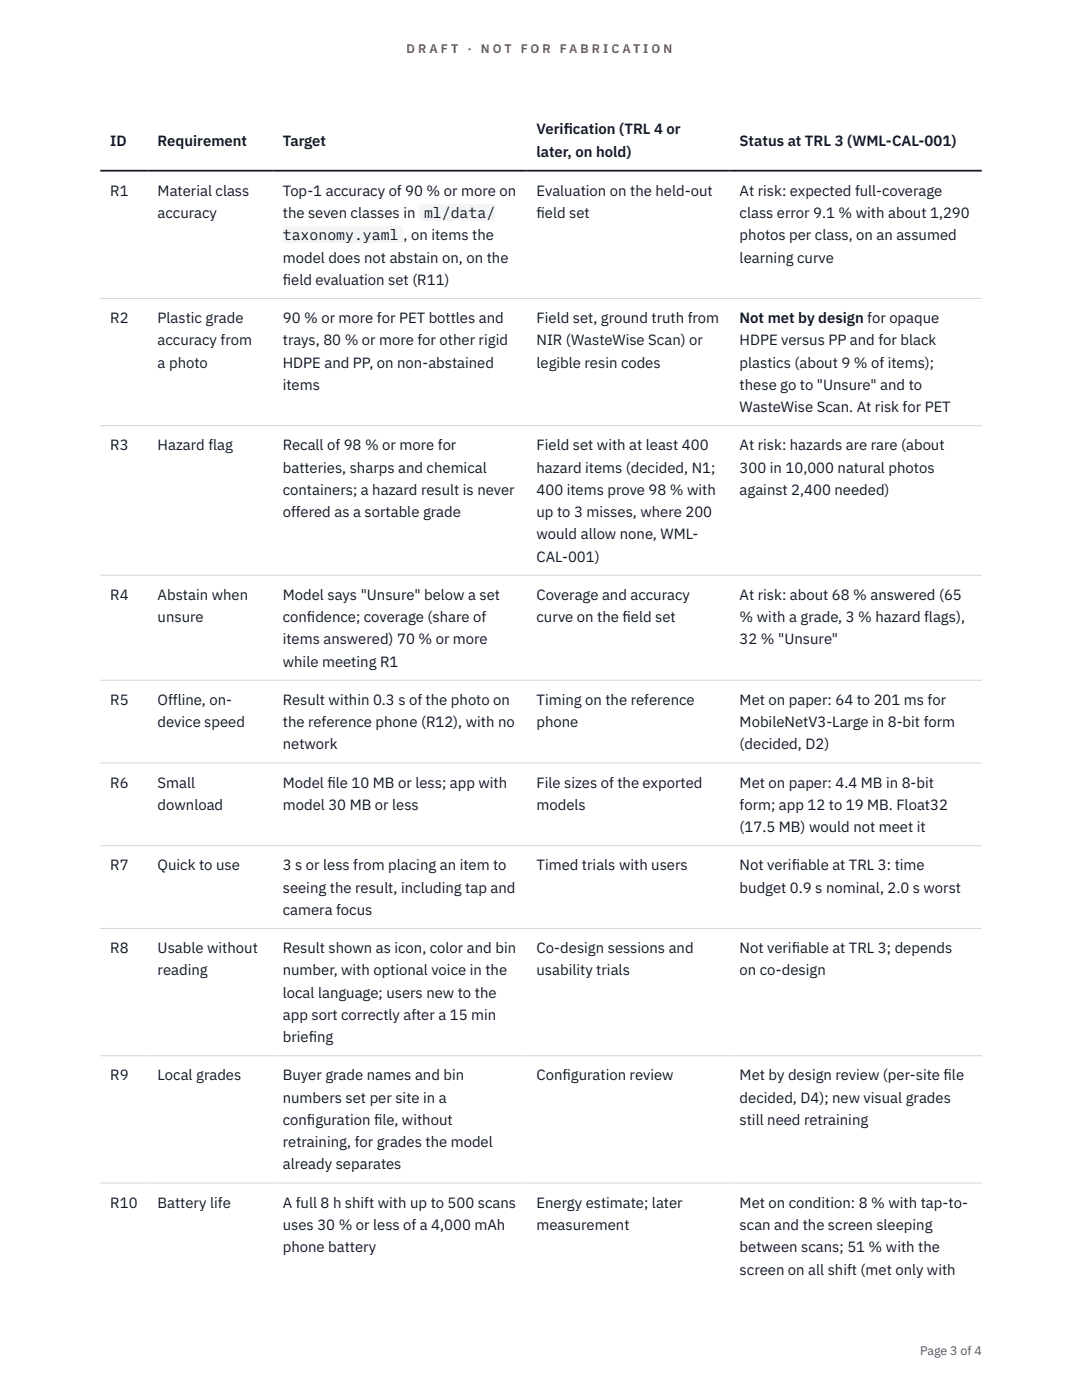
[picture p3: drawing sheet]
<svg xmlns="http://www.w3.org/2000/svg" width="216mm" height="279mm" viewBox="0 0 216 279" stroke-linecap="round" stroke-linejoin="round" font-family="sans-serif">
<defs><g id="words">
<g font-size="3" fill="#111827">
<text x="22" y="29.1">ID</text>
<text x="31.5" y="29.1">Requirement</text>
<text x="56.4" y="29.1">Target</text>
<text x="107.1" y="26.8">Verif</text>
<text x="112.5" y="26.8">ication (TRL 4 or</text>
<text x="147.6" y="29.1">Status at TRL 3 (WML-CAL-001)</text>
<text x="107.1" y="31.3">later, on hold)</text>
<text x="22" y="39.1">R1</text>
<text x="31.5" y="39.1">Material class</text>
<text x="56.4" y="39.1">Top-1 accuracy of 90 % or more on</text>
<text x="107.1" y="39.1">Evaluation on the held-out</text>
<text x="147.6" y="39.1">At risk: expected full-coverage</text>
<text x="31.5" y="43.5">accuracy</text>
<text x="56.4" y="43.5">the seven classes in</text>
<text x="56.4" y="48">taxonomy.yaml</text>
<text x="80.5" y="48">, on items the</text>
<text x="84.6" y="43.5">ml/data/</text>
<text x="107.1" y="43.5">f</text>
<text x="107.1" y="43.5">ield set</text>
<text x="147.6" y="43.5">class error 9.1 % with about 1,290</text>
<text x="147.6" y="48">photos per class, on an assumed</text>
<text x="56.4" y="52.4">model does not abstain on, on the</text>
<text x="147.6" y="52.4">learning curve</text>
<text x="56.4" y="56.9">f</text>
<text x="56.4" y="56.9">ield evaluation set (R11)</text>
<text x="22" y="64.5">R2</text>
<text x="31.5" y="64.5">Plastic grade</text>
<text x="56.4" y="64.5">90 % or more for PET bottles and</text>
<text x="107.1" y="64.5">Field set, ground truth from</text>
<text x="147.6" y="64.5">Not met by design for opaque</text>
<text x="31.5" y="68.9">accuracy from</text>
<text x="56.4" y="68.9">trays, 80 % or more for other rigid</text>
<text x="107.1" y="68.9">NIR (WasteWise Scan) or</text>
<text x="147.6" y="68.9">HDPE versus PP and for black</text>
<text x="31.5" y="73.4">a photo</text>
<text x="56.4" y="73.4">HDPE and PP, on non-abstained</text>
<text x="56.4" y="77.8">items</text>
<text x="107.1" y="73.4">legible resin codes</text>
<text x="147.6" y="73.4">plastics (about 9 % of items);</text>
<text x="147.6" y="77.8">these go to &quot;Unsure&quot; and to</text>
<text x="147.6" y="82.3">WasteWise Scan. At risk for PET</text>
<text x="22" y="89.9">R3</text>
<text x="31.5" y="89.9">Hazard flag</text>
<text x="56.4" y="89.9">Recall of 98 % or more for</text>
<text x="107.1" y="89.9">Field set with at least 400</text>
<text x="147.6" y="89.9">At risk: hazards are rare (about</text>
<text x="56.4" y="94.3">batteries, sharps and chemical</text>
<text x="107.1" y="94.3">hazard items (decided, N1;</text>
<text x="147.6" y="94.3">300 in 10,000 natural photos</text>
<text x="56.4" y="98.8">containers; a hazard result is never</text>
<text x="107.1" y="98.8">400 items prove 98 % with</text>
<text x="147.6" y="98.8">against 2,400 needed)</text>
<text x="56.4" y="103.2">offered as a sortable grade</text>
<text x="107.1" y="103.2">up to 3 misses, where 200</text>
<text x="107.1" y="107.7">would allow none, WML-</text>
<text x="107.1" y="112.1">CAL-001)</text>
<text x="22" y="119.7">R4</text>
<text x="31.5" y="119.7">Abstain when</text>
<text x="56.4" y="119.7">Model says &quot;Unsure&quot; below a set</text>
<text x="107.1" y="119.7">Coverage and accuracy</text>
<text x="147.6" y="119.7">At risk: about 68 % answered (65</text>
<text x="31.5" y="124.2">unsure</text>
<text x="56.4" y="124.2">conf</text>
<text x="61.2" y="124.2">idence; coverage (share of</text>
<text x="107.1" y="124.2">curve on the f</text>
<text x="124.2" y="124.2">ield set</text>
<text x="147.6" y="124.2">% with a grade, 3 % hazard flags),</text>
<text x="56.4" y="128.6">items answered) 70 % or more</text>
<text x="147.6" y="128.6">32 % &quot;Unsure&quot;</text>
<text x="56.4" y="133.1">while meeting R1</text>
<text x="22" y="140.7">R5</text>
<text x="31.5" y="140.7">Offline, on-</text>
<text x="56.4" y="140.7">Result within 0.3 s of the photo on</text>
<text x="107.1" y="140.7">Timing on the reference</text>
<text x="147.6" y="140.7">Met on paper: 64 to 201 ms for</text>
<text x="31.5" y="145.1">device speed</text>
<text x="56.4" y="145.1">the reference phone (R12), with no</text>
<text x="56.4" y="149.6">network</text>
<text x="107.1" y="145.1">phone</text>
<text x="147.6" y="145.1">MobileNetV3-Large in 8-bit form</text>
<text x="147.6" y="149.6">(decided, D2)</text>
<text x="22" y="157.2">R6</text>
<text x="31.5" y="157.2">Small</text>
<text x="31.5" y="161.6">download</text>
<text x="56.4" y="157.2">Model f</text>
<text x="56.4" y="161.6">model 30 MB or less</text>
<text x="65.3" y="157.2">ile 10 MB or less; app with</text>
<text x="107.1" y="157.2">File sizes of the exported</text>
<text x="107.1" y="161.6">models</text>
<text x="147.6" y="157.2">Met on paper: 4.4 MB in 8-bit</text>
<text x="147.6" y="161.6">form; app 12 to 19 MB. Float32</text>
<text x="147.6" y="166.1">(17.5 MB) would not meet it</text>
<text x="22" y="173.7">R7</text>
<text x="31.5" y="173.7">Quick to use</text>
<text x="56.4" y="173.7">3 s or less from placing an item to</text>
<text x="107.1" y="173.7">Timed trials with users</text>
<text x="147.6" y="173.7">Not verif</text>
<text x="158" y="173.7">iable at TRL 3: time</text>
<text x="56.4" y="178.1">seeing the result, including tap and</text>
<text x="147.6" y="178.1">budget 0.9 s nominal, 2.0 s worst</text>
<text x="56.4" y="182.6">camera focus</text>
<text x="22" y="190.2">R8</text>
<text x="31.5" y="190.2">Usable without</text>
<text x="56.4" y="190.2">Result shown as icon, color and bin</text>
<text x="107.1" y="190.2">Co-design sessions and</text>
<text x="147.6" y="190.2">Not verif</text>
<text x="158" y="190.2">iable at TRL 3; depends</text>
<text x="31.5" y="194.7">reading</text>
<text x="56.4" y="194.7">number, with optional voice in the</text>
<text x="107.1" y="194.7">usability trials</text>
<text x="147.6" y="194.7">on co-design</text>
<text x="56.4" y="199.1">local language; users new to the</text>
<text x="56.4" y="203.6">app sort correctly after a 15 min</text>
<text x="56.4" y="208">brief</text>
<text x="61.6" y="208">ing</text>
<text x="22" y="215.6">R9</text>
<text x="31.5" y="215.6">Local grades</text>
<text x="56.4" y="215.6">Buyer grade names and bin</text>
<text x="107.1" y="215.6">Conf</text>
<text x="112.2" y="215.6">iguration review</text>
<text x="147.6" y="215.6">Met by design review (per-site f</text>
<text x="188.3" y="215.6">ile</text>
<text x="56.4" y="220.1">numbers set per site in a</text>
<text x="147.6" y="220.1">decided, D4); new visual grades</text>
<text x="56.4" y="224.5">conf</text>
<text x="61.2" y="224.5">iguration f</text>
<text x="74.6" y="224.5">ile, without</text>
<text x="147.6" y="224.5">still need retraining</text>
<text x="56.4" y="229">retraining, for grades the model</text>
<text x="56.4" y="233.4">already separates</text>
<text x="22" y="241">R10</text>
<text x="31.5" y="241">Battery life</text>
<text x="56.4" y="241">A full 8 h shift with up to 500 scans</text>
<text x="56.4" y="245.5">uses 30 % or less of a 4,000 mAh</text>
<text x="107.1" y="241">Energy estimate; later</text>
<text x="107.1" y="245.5">measurement</text>
<text x="147.6" y="241">Met on condition: 8 % with tap-to-</text>
<text x="147.6" y="245.5">scan and the screen sleeping</text>
<text x="56.4" y="249.9">phone battery</text>
<text x="147.6" y="249.9">between scans; 51 % with the</text>
<text x="147.6" y="254.4">screen on all shift (met only with</text>
</g>
<g font-size="2.5" fill="#b45309">
<text x="81.1" y="10.5">D R A F T</text>
<text x="93.3" y="10.5">·</text>
<text x="95.9" y="10.5">N O T</text>
<text x="103.9" y="10.5">F O R</text>
<text x="111.7" y="10.5">F A B R I C A T I O N</text>
</g>
<text font-size="2.5" fill="#4b5563" x="183.6" y="270.3">Page 3 of 4</text>
</g></defs>
<path d="M20 59.6h175.9M20 85h175.9M20 114.8h175.9M20 135.8h175.9M20 152.3h175.9M20 168.8h175.9M20 185.3h175.9M20 210.7h175.9M20 236.1h175.9" fill="none" stroke="#d1d5db" stroke-width=".2"/>
<path d="M20 34.1h175.9" fill="none" stroke="#111827" stroke-width=".35"/>
<g fill="#f3f4f6">
<path d="M83.6 40.7h15.2v3.4h-15.2z"/>
<path d="M56.4 45.2h24.1v3.3h-24.1z"/>
</g>
<use href="#words"/>
</svg>
